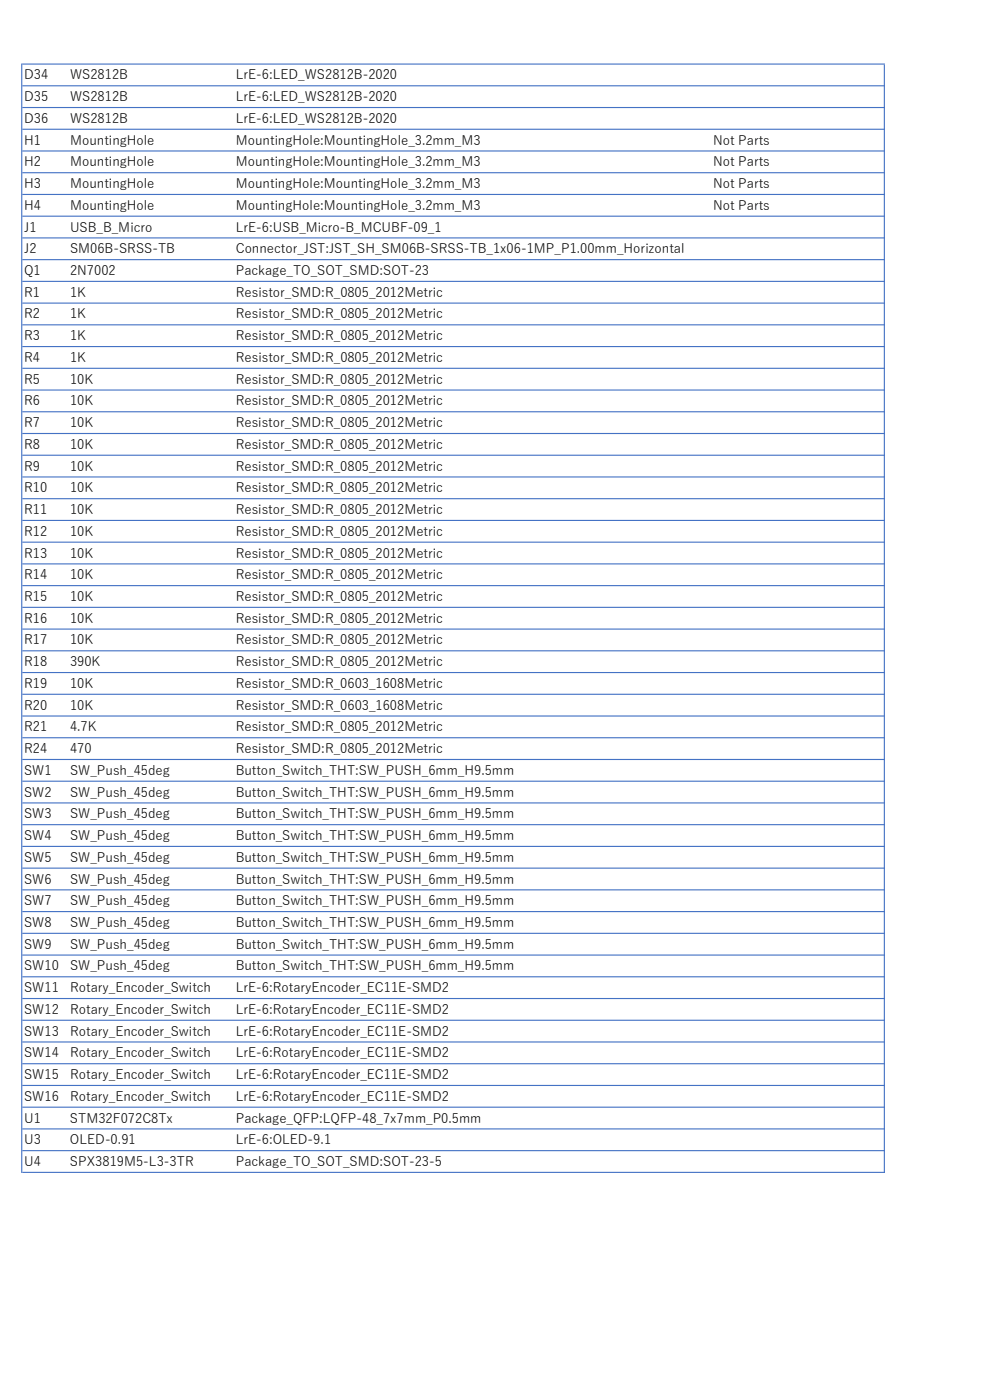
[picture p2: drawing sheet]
<svg xmlns="http://www.w3.org/2000/svg" width="297mm" height="420mm" viewBox="0 0 297 420" stroke-linecap="round" stroke-linejoin="round" font-family="sans-serif">
<defs><g id="words">
<g font-size="3.9">
<text x="7.2" y="23.8">D34</text>
<text x="21" y="23.8">WS2812B</text>
<text x="70.7" y="23.8">LrE-6:LED_WS2812B-2020</text>
<text x="7.2" y="30.4">D35</text>
<text x="21" y="30.4">WS2812B</text>
<text x="70.7" y="30.4">LrE-6:LED_WS2812B-2020</text>
<text x="7.2" y="36.9">D36</text>
<text x="21" y="36.9">WS2812B</text>
<text x="70.7" y="36.9">LrE-6:LED_WS2812B-2020</text>
<text x="7.2" y="43.4">H1</text>
<text x="21" y="43.4">MountingHole</text>
<text x="70.7" y="43.4">MountingHole:MountingHole_3.2mm_M3</text>
<text x="213.7" y="43.4">Not Parts</text>
<text x="7.2" y="49.9">H2</text>
<text x="21" y="49.9">MountingHole</text>
<text x="70.7" y="49.9">MountingHole:MountingHole_3.2mm_M3</text>
<text x="213.7" y="49.9">Not Parts</text>
<text x="7.2" y="56.4">H3</text>
<text x="21" y="56.4">MountingHole</text>
<text x="70.7" y="56.4">MountingHole:MountingHole_3.2mm_M3</text>
<text x="213.7" y="56.4">Not Parts</text>
<text x="7.2" y="62.9">H4</text>
<text x="21" y="62.9">MountingHole</text>
<text x="70.7" y="62.9">MountingHole:MountingHole_3.2mm_M3</text>
<text x="213.7" y="62.9">Not Parts</text>
<text x="7.2" y="69.5">J1</text>
<text x="21" y="69.5">USB_B_Micro</text>
<text x="70.7" y="69.5">LrE-6:USB_Micro-B_MCUBF-09_1</text>
<text x="7.2" y="76">J2</text>
<text x="21" y="76">SM06B-SRSS-TB</text>
<text x="70.7" y="76">Connector_JST:JST_SH_SM06B-SRSS-TB_1x06-1MP_P1.00mm_Horizontal</text>
<text x="7.2" y="82.5">Q1</text>
<text x="21" y="82.5">2N7002</text>
<text x="70.6" y="82.5">Package_TO_SOT_SMD:SOT-23</text>
<text x="7.2" y="89">R1</text>
<text x="21" y="89">1K</text>
<text x="70.7" y="89">Resistor_SMD:R_0805_2012Metric</text>
<text x="7.2" y="95.5">R2</text>
<text x="21" y="95.5">1K</text>
<text x="70.7" y="95.5">Resistor_SMD:R_0805_2012Metric</text>
<text x="7.2" y="102.1">R3</text>
<text x="21" y="102.1">1K</text>
<text x="70.7" y="102.1">Resistor_SMD:R_0805_2012Metric</text>
<text x="7.2" y="108.6">R4</text>
<text x="21" y="108.6">1K</text>
<text x="70.7" y="108.6">Resistor_SMD:R_0805_2012Metric</text>
<text x="7.2" y="115.1">R5</text>
<text x="21" y="115.1">10K</text>
<text x="70.7" y="115.1">Resistor_SMD:R_0805_2012Metric</text>
<text x="7.2" y="121.6">R6</text>
<text x="21" y="121.6">10K</text>
<text x="70.7" y="121.6">Resistor_SMD:R_0805_2012Metric</text>
<text x="7.2" y="128.1">R7</text>
<text x="21" y="128.1">10K</text>
<text x="70.7" y="128.1">Resistor_SMD:R_0805_2012Metric</text>
<text x="7.2" y="134.7">R8</text>
<text x="21" y="134.7">10K</text>
<text x="70.7" y="134.7">Resistor_SMD:R_0805_2012Metric</text>
<text x="7.2" y="141.2">R9</text>
<text x="21" y="141.2">10K</text>
<text x="70.7" y="141.2">Resistor_SMD:R_0805_2012Metric</text>
<text x="7.2" y="147.7">R10</text>
<text x="21" y="147.7">10K</text>
<text x="70.7" y="147.7">Resistor_SMD:R_0805_2012Metric</text>
<text x="7.2" y="154.2">R11</text>
<text x="21" y="154.2">10K</text>
<text x="70.7" y="154.2">Resistor_SMD:R_0805_2012Metric</text>
<text x="7.2" y="160.7">R12</text>
<text x="21" y="160.7">10K</text>
<text x="70.7" y="160.7">Resistor_SMD:R_0805_2012Metric</text>
<text x="7.2" y="167.3">R13</text>
<text x="21" y="167.3">10K</text>
<text x="70.7" y="167.3">Resistor_SMD:R_0805_2012Metric</text>
<text x="7.2" y="173.8">R14</text>
<text x="21" y="173.8">10K</text>
<text x="70.7" y="173.8">Resistor_SMD:R_0805_2012Metric</text>
<text x="7.2" y="180.3">R15</text>
<text x="21" y="180.3">10K</text>
<text x="70.7" y="180.3">Resistor_SMD:R_0805_2012Metric</text>
<text x="7.2" y="186.8">R16</text>
<text x="21" y="186.8">10K</text>
<text x="70.7" y="186.8">Resistor_SMD:R_0805_2012Metric</text>
<text x="7.2" y="193.3">R17</text>
<text x="21" y="193.3">10K</text>
<text x="70.7" y="193.3">Resistor_SMD:R_0805_2012Metric</text>
<text x="7.2" y="199.9">R18</text>
<text x="21" y="199.9">390K</text>
<text x="70.7" y="199.9">Resistor_SMD:R_0805_2012Metric</text>
<text x="7.2" y="206.4">R19</text>
<text x="21" y="206.4">10K</text>
<text x="70.7" y="206.4">Resistor_SMD:R_0603_1608Metric</text>
<text x="7.2" y="212.9">R20</text>
<text x="21" y="212.9">10K</text>
<text x="70.7" y="212.9">Resistor_SMD:R_0603_1608Metric</text>
<text x="7.2" y="219.4">R21</text>
<text x="21" y="219.4">4.7K</text>
<text x="70.6" y="219.4">Resistor_SMD:R_0805_2012Metric</text>
<text x="7.2" y="225.9">R24</text>
<text x="21" y="225.9">470</text>
<text x="70.7" y="225.9">Resistor_SMD:R_0805_2012Metric</text>
<text x="7.2" y="232.5">SW1</text>
<text x="21" y="232.5">SW_Push_45deg</text>
<text x="70.7" y="232.5">Button_Switch_THT:SW_PUSH_6mm_H9.5mm</text>
<text x="7.2" y="239">SW2</text>
<text x="21" y="239">SW_Push_45deg</text>
<text x="70.7" y="239">Button_Switch_THT:SW_PUSH_6mm_H9.5mm</text>
<text x="7.2" y="245.5">SW3</text>
<text x="21" y="245.5">SW_Push_45deg</text>
<text x="70.7" y="245.5">Button_Switch_THT:SW_PUSH_6mm_H9.5mm</text>
<text x="7.2" y="252">SW4</text>
<text x="21" y="252">SW_Push_45deg</text>
<text x="70.7" y="252">Button_Switch_THT:SW_PUSH_6mm_H9.5mm</text>
<text x="7.2" y="258.5">SW5</text>
<text x="21" y="258.5">SW_Push_45deg</text>
<text x="70.7" y="258.5">Button_Switch_THT:SW_PUSH_6mm_H9.5mm</text>
<text x="7.2" y="265">SW6</text>
<text x="21" y="265">SW_Push_45deg</text>
<text x="70.7" y="265">Button_Switch_THT:SW_PUSH_6mm_H9.5mm</text>
<text x="7.2" y="271.6">SW7</text>
<text x="21" y="271.6">SW_Push_45deg</text>
<text x="70.7" y="271.6">Button_Switch_THT:SW_PUSH_6mm_H9.5mm</text>
<text x="7.2" y="278.1">SW8</text>
<text x="21" y="278.1">SW_Push_45deg</text>
<text x="70.7" y="278.1">Button_Switch_THT:SW_PUSH_6mm_H9.5mm</text>
<text x="7.2" y="284.6">SW9</text>
<text x="21" y="284.6">SW_Push_45deg</text>
<text x="70.7" y="284.6">Button_Switch_THT:SW_PUSH_6mm_H9.5mm</text>
<text x="7.2" y="291.1">SW10</text>
<text x="21" y="291.1">SW_Push_45deg</text>
<text x="70.7" y="291.1">Button_Switch_THT:SW_PUSH_6mm_H9.5mm</text>
<text x="7.2" y="297.6">SW11</text>
<text x="21" y="297.6">Rotary_Encoder_Switch</text>
<text x="70.7" y="297.6">LrE-6:RotaryEncoder_EC11E-SMD2</text>
<text x="7.2" y="304.2">SW12</text>
<text x="21" y="304.2">Rotary_Encoder_Switch</text>
<text x="70.7" y="304.2">LrE-6:RotaryEncoder_EC11E-SMD2</text>
<text x="7.2" y="310.7">SW13</text>
<text x="21" y="310.7">Rotary_Encoder_Switch</text>
<text x="70.7" y="310.7">LrE-6:RotaryEncoder_EC11E-SMD2</text>
<text x="7.2" y="317.2">SW14</text>
<text x="21" y="317.2">Rotary_Encoder_Switch</text>
<text x="70.7" y="317.2">LrE-6:RotaryEncoder_EC11E-SMD2</text>
<text x="7.2" y="323.7">SW15</text>
<text x="21" y="323.7">Rotary_Encoder_Switch</text>
<text x="70.7" y="323.7">LrE-6:RotaryEncoder_EC11E-SMD2</text>
<text x="7.2" y="330.2">SW16</text>
<text x="21" y="330.2">Rotary_Encoder_Switch</text>
<text x="70.7" y="330.2">LrE-6:RotaryEncoder_EC11E-SMD2</text>
<text x="7.2" y="336.8">U1</text>
<text x="21" y="336.8">STM32F072C8Tx</text>
<text x="70.7" y="336.8">Package_QFP:LQFP-48_7x7mm_P0.5mm</text>
<text x="7.2" y="343.3">U3</text>
<text x="21" y="343.3">OLED-0.91</text>
<text x="70.7" y="343.3">LrE-6:OLED-9.1</text>
<text x="7.2" y="349.8">U4</text>
<text x="21" y="349.8">SPX3819M5-L3-3TR</text>
<text x="70.6" y="349.8">Package_TO_SOT_SMD:SOT-23-5</text>
</g>
</g></defs>
<g fill="#4472c4">
<path d="M6.3 19h.4v332.9h-.4zM264.9 19.4h.3v332.5h-.3z" fill-rule="evenodd"/>
<path d="M6.7 19h258.5v.4h-258.5zM6.7 25.6h258.5v.3h-258.5zM6.7 32.1h258.5v.3h-258.5zM6.7 38.6h258.5v.3h-258.5zM6.7 45.1h258.5v.4h-258.5zM6.7 51.6h258.5v.4h-258.5zM6.7 58.2h258.5v.3h-258.5zM6.7 64.7h258.5v.3h-258.5zM6.7 71.2h258.5v.3h-258.5zM6.7 77.7h258.5v.4h-258.5zM6.7 84.2h258.5v.4h-258.5zM6.7 90.8h258.5v.3h-258.5zM6.7 97.3h258.5v.3h-258.5zM6.7 103.8h258.5v.3h-258.5zM6.7 110.3h258.5v.4h-258.5zM6.7 116.8h258.5v.4h-258.5zM6.7 123.4h258.5v.3h-258.5zM6.7 129.9h258.5v.3h-258.5zM6.7 136.4h258.5v.3h-258.5zM6.7 142.9h258.5v.4h-258.5zM6.7 149.4h258.5v.4h-258.5zM6.7 156h258.5v.3h-258.5zM6.7 162.5h258.5v.3h-258.5zM6.7 169h258.5v.3h-258.5zM6.7 175.5h258.5v.4h-258.5zM6.7 182h258.5v.4h-258.5zM6.7 188.6h258.5v.3h-258.5zM6.7 195.1h258.5v.3h-258.5zM6.7 201.6h258.5v.3h-258.5zM6.7 208.1h258.5v.3h-258.5zM6.7 214.6h258.5v.4h-258.5zM6.7 221.1h258.5v.4h-258.5zM6.7 227.7h258.5v.3h-258.5zM6.7 234.2h258.5v.3h-258.5zM6.7 240.7h258.5v.3h-258.5zM6.7 247.2h258.5v.4h-258.5zM6.7 253.7h258.5v.4h-258.5zM6.7 260.3h258.5v.3h-258.5zM6.7 266.8h258.5v.3h-258.5zM6.7 273.3h258.5v.3h-258.5zM6.7 279.8h258.5v.4h-258.5zM6.7 286.3h258.5v.4h-258.5zM6.7 292.9h258.5v.3h-258.5zM6.7 299.4h258.5v.3h-258.5zM6.7 305.9h258.5v.3h-258.5zM6.7 312.4h258.5v.4h-258.5zM6.7 318.9h258.5v.4h-258.5zM6.7 325.5h258.5v.3h-258.5zM6.7 332h258.5v.3h-258.5zM6.7 338.5h258.5v.3h-258.5zM6.7 345h258.5v.4h-258.5zM6.7 351.5h258.5v.4h-258.5z" fill-rule="evenodd"/>
</g>
<use href="#words"/>
</svg>
